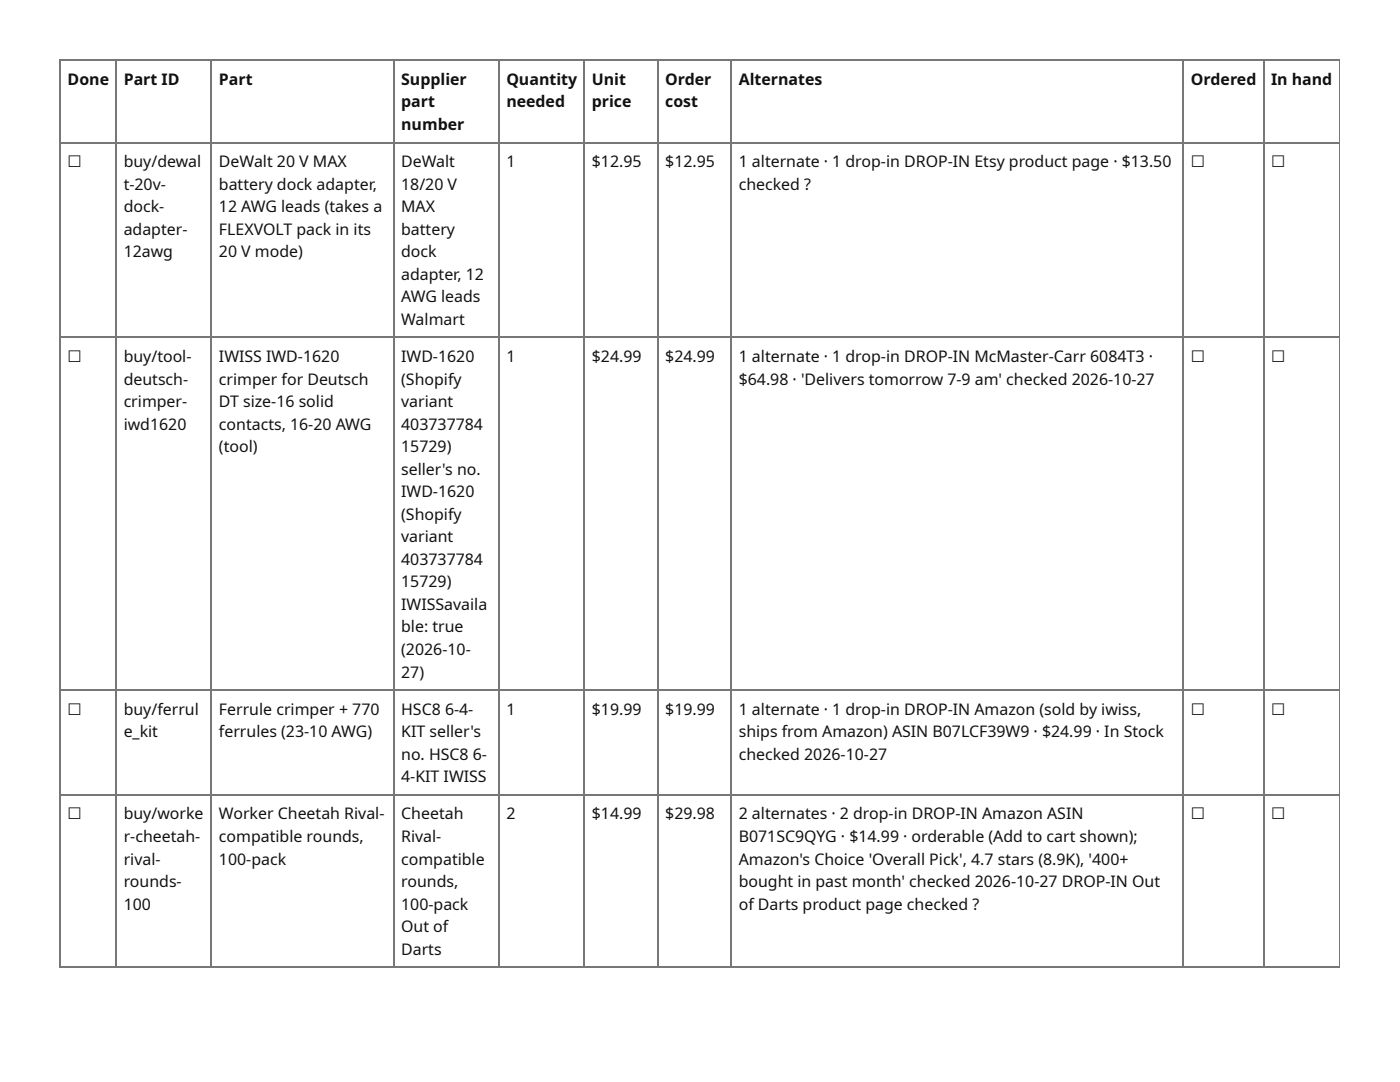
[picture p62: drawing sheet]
<svg xmlns="http://www.w3.org/2000/svg" width="279mm" height="216mm" viewBox="0 0 279 216" stroke-linecap="round" stroke-linejoin="round" font-family="sans-serif">
<defs><g id="words">
<g font-size="3.2" fill="#111">
<text x="13.5" y="16.9">Done</text>
<text x="24.7" y="16.9">Part ID</text>
<text x="43.7" y="16.9">Part</text>
<text x="80.1" y="16.9">Supplier</text>
<text x="101.1" y="16.9">Quantity</text>
<text x="118.1" y="16.9">Unit</text>
<text x="132.8" y="16.9">Order</text>
<text x="147.4" y="16.9">Alternates</text>
<text x="237.7" y="16.9">Ordered</text>
<text x="253.7" y="16.9">In hand</text>
<text x="80.1" y="21.4">part</text>
<text x="101.1" y="21.4">needed</text>
<text x="118.1" y="21.4">price</text>
<text x="132.8" y="21.4">cost</text>
<text x="80.1" y="25.9">number</text>
<text x="13.5" y="33.3">☐</text>
<text x="24.7" y="33.3">buy/dewal</text>
<text x="43.7" y="33.3">DeWalt 20 V MAX</text>
<text x="80.1" y="33.3">DeWalt</text>
<text x="101.1" y="33.3">1</text>
<text x="118.1" y="33.3">$12.95</text>
<text x="132.8" y="33.3">$12.95</text>
<text x="147.4" y="33.3">1 alternate · 1 drop-in DROP-IN Etsy product page · $13.50</text>
<text x="237.7" y="33.3">☐</text>
<text x="253.7" y="33.3">☐</text>
<text x="24.7" y="37.8">t-20v-</text>
<text x="43.7" y="37.8">battery dock adapter,</text>
<text x="80.1" y="37.8">18/20 V</text>
<text x="147.4" y="37.8">checked ?</text>
<text x="24.7" y="42.3">dock-</text>
<text x="24.7" y="46.8">adapter-</text>
<text x="43.7" y="42.3">12 AWG leads (takes a</text>
<text x="43.7" y="46.8">FLEXVOLT pack in its</text>
<text x="80.1" y="42.3">MAX</text>
<text x="80.1" y="46.8">battery</text>
<text x="24.7" y="51.3">12awg</text>
<text x="43.7" y="51.3">20 V mode)</text>
<text x="80.1" y="51.3">dock</text>
<text x="80.1" y="55.8">adapter, 12</text>
<text x="80.1" y="60.3">AWG leads</text>
<text x="80.1" y="64.8">Walmart</text>
<text x="13.5" y="72.2">☐</text>
<text x="24.7" y="72.2">buy/tool-</text>
<text x="24.7" y="76.7">deutsch-</text>
<text x="43.7" y="72.2">IWISS IWD-1620</text>
<text x="43.7" y="76.7">crimper for Deutsch</text>
<text x="80.1" y="72.2">IWD-1620</text>
<text x="80.1" y="76.7">(Shopify</text>
<text x="101.1" y="72.2">1</text>
<text x="118.1" y="72.2">$24.99</text>
<text x="132.8" y="72.2">$24.99</text>
<text x="147.4" y="72.2">1 alternate · 1 drop-in DROP-IN McMaster-Carr 6084T3 ·</text>
<text x="147.4" y="76.7">$64.98 · 'Delivers tomorrow 7-9 am' checked 2026-10-27</text>
<text x="237.7" y="72.2">☐</text>
<text x="253.7" y="72.2">☐</text>
<text x="24.7" y="81.2">crimper-</text>
<text x="43.7" y="81.2">DT size-16 solid</text>
<text x="80.1" y="81.2">variant</text>
<text x="24.7" y="85.7">iwd1620</text>
<text x="43.7" y="85.7">contacts, 16-20 AWG</text>
<text x="80.1" y="85.7">403737784</text>
<text x="43.7" y="90.2">(tool)</text>
<text x="80.1" y="90.2">15729)</text>
<text x="80.1" y="94.7">seller's no.</text>
<text x="80.1" y="99.2">IWD-1620</text>
<text x="80.1" y="103.7">(Shopify</text>
<text x="80.1" y="108.2">variant</text>
<text x="80.1" y="112.7">403737784</text>
<text x="80.1" y="117.2">15729)</text>
<text x="80.1" y="121.7">IWISSavaila</text>
<text x="80.1" y="126.2">ble: true</text>
<text x="80.1" y="130.7">(2026-10-</text>
<text x="80.1" y="135.2">27)</text>
<text x="13.5" y="142.6">☐</text>
<text x="24.7" y="142.6">buy/ferrul</text>
<text x="43.7" y="142.6">Ferrule crimper + 770</text>
<text x="80.1" y="142.6">HSC8</text>
<text x="88.8" y="142.6">6-4-</text>
<text x="101.1" y="142.6">1</text>
<text x="118.1" y="142.6">$19.99</text>
<text x="132.8" y="142.6">$19.99</text>
<text x="147.4" y="142.6">1 alternate · 1 drop-in DROP-IN Amazon (sold by iwiss,</text>
<text x="237.7" y="142.6">☐</text>
<text x="253.7" y="142.6">☐</text>
<text x="24.7" y="147.1">e_kit</text>
<text x="43.7" y="147.1">ferrules (23-10 AWG)</text>
<text x="80.1" y="147.1">KIT seller's</text>
<text x="147.4" y="147.1">ships from Amazon) ASIN B07LCF39W9 · $24.99 · In Stock</text>
<text x="80.1" y="151.6">no. HSC8</text>
<text x="94.4" y="151.6">6-</text>
<text x="147.4" y="151.6">checked 2026-10-27</text>
<text x="80.1" y="156.1">4-KIT IWISS</text>
<text x="13.5" y="163.5">☐</text>
<text x="24.7" y="163.5">buy/worke</text>
<text x="43.7" y="163.5">Worker Cheetah Rival-</text>
<text x="80.1" y="163.5">Cheetah</text>
<text x="101.1" y="163.5">2</text>
<text x="118.1" y="163.5">$14.99</text>
<text x="132.8" y="163.5">$29.98</text>
<text x="147.4" y="163.5">2 alternates · 2 drop-in DROP-IN Amazon ASIN</text>
<text x="237.7" y="163.5">☐</text>
<text x="253.7" y="163.5">☐</text>
<text x="24.7" y="168">r-cheetah-</text>
<text x="24.7" y="172.5">rival-</text>
<text x="43.7" y="168">compatible rounds,</text>
<text x="43.7" y="172.5">100-pack</text>
<text x="80.1" y="168">Rival-</text>
<text x="80.1" y="172.5">compatible</text>
<text x="147.4" y="168">B071SC9QYG · $14.99 · orderable (Add to cart shown);</text>
<text x="147.4" y="172.5">Amazon's Choice 'Overall Pick', 4.7 stars (8.9K), '400+</text>
<text x="24.7" y="177">rounds-</text>
<text x="80.1" y="177">rounds,</text>
<text x="147.4" y="177">bought in past month' checked 2026-10-27 DROP-IN Out</text>
<text x="24.7" y="181.5">100</text>
<text x="80.1" y="181.5">100-pack</text>
<text x="147.4" y="181.5">of Darts product page checked ?</text>
<text x="80.1" y="186">Out of</text>
<text x="80.1" y="190.5">Darts</text>
</g>
</g></defs>
<g fill="none" stroke="#777" stroke-width=".26">
<path d="M11.9 12h255.5M12 11.9v181.2M23.2 11.9v181.2M42.2 11.9v181.2M78.7 11.9v181.2M99.6 11.9v181.2M116.5 11.9v181.2M131.4 11.9v181.2M145.9 11.9v181.2M236.1 11.9v181.2M252.3 11.9v181.2M11.9 28.4h255.5"/>
<path d="M11.9 67.3h255.5M11.9 137.7h255.5M11.9 158.6h255.5M11.9 193h255.5"/>
</g>
<path d="M267.3 11.9v181.2" fill="none" stroke="#777" stroke-width=".2"/>
<use href="#words"/>
</svg>
